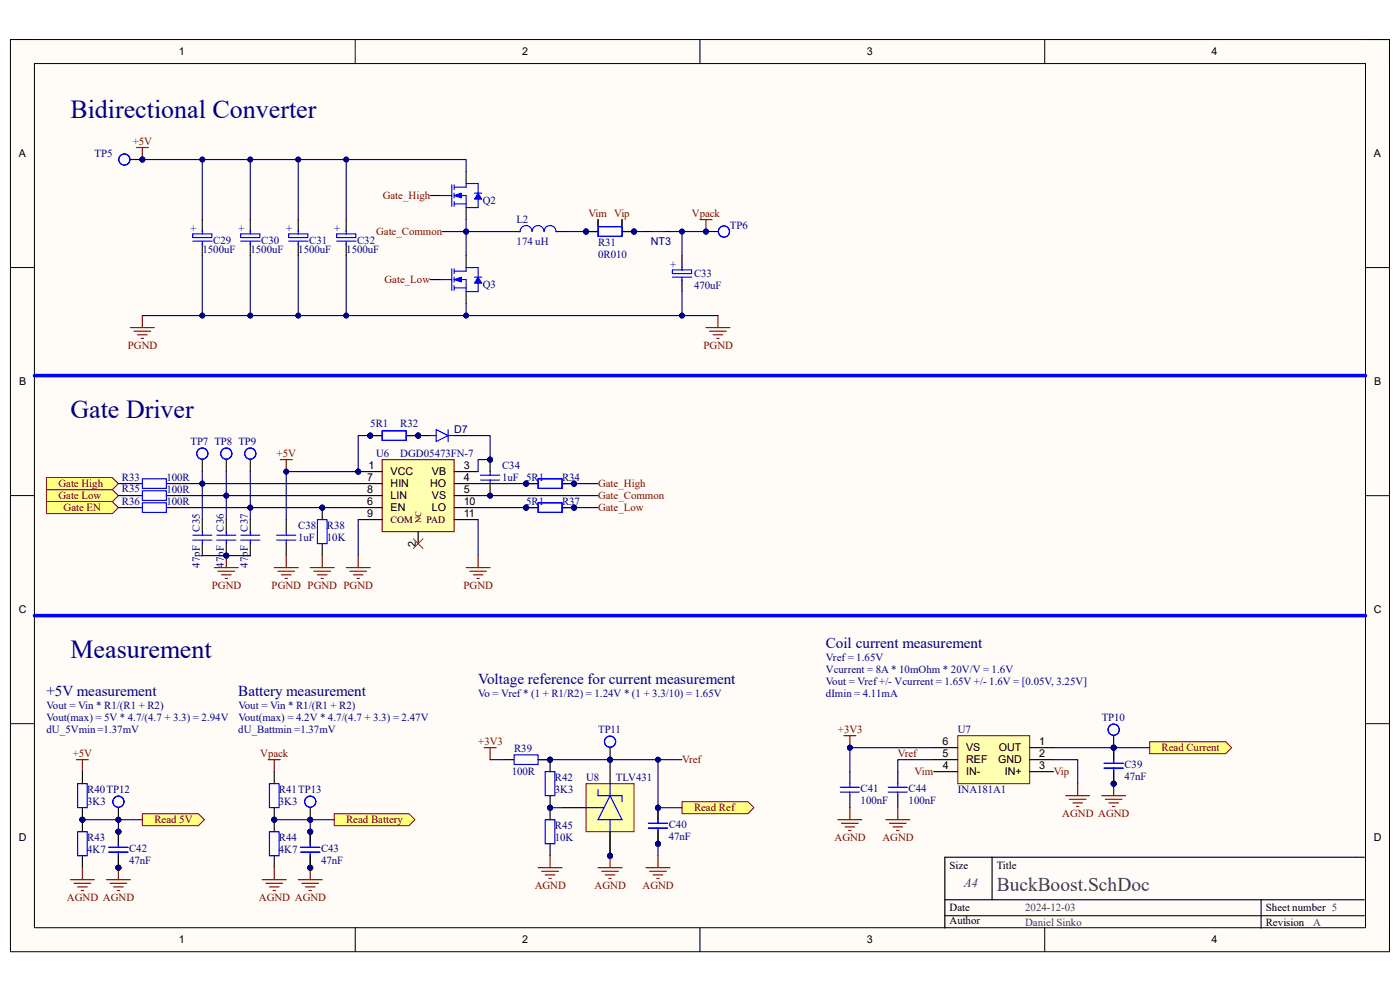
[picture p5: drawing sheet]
<svg xmlns="http://www.w3.org/2000/svg" width="420mm" height="297mm" viewBox="0 0 420 297" stroke-linecap="round" stroke-linejoin="round" font-family="sans-serif">
<defs><g id="words">
<g font-size="7.8" fill="#000080">
<text x="21.1" y="35.3">Bidirectional Converter</text>
<text x="21.1" y="125.3">Gate Driver</text>
<text x="21.1" y="197.2">Measurement</text>
</g>
<text font-size="5.8" fill="#434343" x="299" y="267">BuckBoost.SchDoc</text>
<g font-size="4.5" fill="#000080">
<text x="247.7" y="194.3">Coil current measurement</text>
<text x="13.9" y="208.7">+5V measurement</text>
<text x="71.5" y="208.7">Battery measurement</text>
<text x="143.4" y="205.1">Voltage reference for current measurement</text>
</g>
<text font-size="3.9" fill="#434343" x="289.1" y="266">A4</text>
<g font-size="3.3" fill="#000080">
<text x="28.3" y="47.1">TP5</text>
<text x="144.9" y="61.1">Q2</text>
<text x="57.1" y="69.4">+</text>
<text x="71.5" y="69.4">+</text>
<text x="85.9" y="69.4">+</text>
<text x="100.2" y="69.4">+</text>
<text x="154.9" y="66.9">L2</text>
<text x="219" y="68.7">TP6</text>
<text x="60.7" y="75.9">1500uF</text>
<text x="64" y="73">C29</text>
<text x="75.1" y="75.9">1500uF</text>
<text x="78.4" y="73">C30</text>
<text x="89.5" y="75.9">1500uF</text>
<text x="92.8" y="73">C31</text>
<text x="103.8" y="75.9">1500uF</text>
<text x="107.1" y="73">C32</text>
<text x="154.9" y="73.4">174 uH</text>
<text x="179.4" y="77.3">0R010</text>
<text x="179.4" y="73.7">R31</text>
<text x="201" y="80.2">+</text>
<text x="208.2" y="83.1">C33</text>
<text x="144.9" y="86.3">Q3</text>
<text x="208.2" y="86.7">470uF</text>
<text x="111" y="128.1">5R1</text>
<text x="120.1" y="128.1">R32</text>
<text x="57.1" y="133.4">TP7 TP8 TP9</text>
<text x="112.9" y="137">U6</text>
<text x="120.1" y="137">DGD05473FN-7</text>
<text x="150.6" y="140.6">C34</text>
<text x="36.6" y="144.2">R33</text>
<text x="36.6" y="147.4">R35</text>
<text x="49.9" y="144.2">100R</text>
<text x="49.9" y="147.8">100R</text>
<text x="150.6" y="144.2">1uF 5R1</text>
<text x="168.6" y="144.2">R34</text>
<text x="36.6" y="151.4">R36</text>
<text x="49.9" y="151.4">100R</text>
<text x="157.8" y="151.4">5R1</text>
<text x="168.6" y="151.4">R37</text>
<text x="60" y="159.3" transform="rotate(-90 60 159.3)">C35</text>
<text x="67.2" y="159.3" transform="rotate(-90 67.2 159.3)">C36</text>
<text x="74.4" y="159.3" transform="rotate(-90 74.4 159.3)">C37</text>
<text x="89.5" y="158.6">C38</text>
<text x="98.1" y="158.6">R38</text>
<text x="89.5" y="162.2">1uF</text>
<text x="98.1" y="162.2">10K</text>
<text x="60" y="170.1" transform="rotate(-90 60 170.1)">47pF</text>
<text x="67.2" y="170.1" transform="rotate(-90 67.2 170.1)">47pF</text>
<text x="74.4" y="170.1" transform="rotate(-90 74.4 170.1)">47pF</text>
<text x="247.7" y="198.2">Vref = 1.65V</text>
<text x="247.7" y="201.8">Vcurrent = 8A * 10mOhm * 20V/V = 1.6V</text>
<text x="143.4" y="209">Vo = Vref * (1 + R1/R2) = 1.24V * (1 + 3.3/10) = 1.65V</text>
<text x="247.7" y="205.4">Vout = Vref +/- Vcurrent = 1.65V +/- 1.6V = [0.05V, 3.25V]</text>
<text x="247.7" y="209">dImin = 4.11mA</text>
<text x="13.9" y="212.6">Vout = Vin * R1/(R1 + R2)</text>
<text x="71.5" y="212.6">Vout = Vin * R1/(R1 + R2)</text>
<text x="13.9" y="216.2">Vout(max) = 5V * 4.7/(4.7 + 3.3) = 2.94V</text>
<text x="13.9" y="219.8">dU_5Vmin =1.37mV</text>
<text x="71.5" y="219.8">dU_Battmin =1.37mV</text>
<text x="71.5" y="216.2">Vout(max) = 4.2V * 4.7/(4.7 + 3.3) = 2.47V</text>
<text x="179.4" y="219.8">TP11</text>
<text x="287.3" y="219.8">U7</text>
<text x="330.5" y="216.2">TP10</text>
<text x="154.2" y="225.5">R39</text>
<text x="153.5" y="232.4">100R</text>
<text x="337.3" y="233.8">47nF</text>
<text x="337.3" y="230.2">C39</text>
<text x="26.2" y="237.7">R40TP12</text>
<text x="83.7" y="237.7">R41TP13</text>
<text x="166.5" y="237.7">3K3</text>
<text x="166.5" y="234.1">R42</text>
<text x="175.8" y="234.1">U8</text>
<text x="184.8" y="234.1">TLV431</text>
<text x="258.2" y="237.4">C41</text>
<text x="272.6" y="237.4">C44</text>
<text x="287.3" y="237.7">INA181A1</text>
<text x="26.2" y="241.3">3K3</text>
<text x="83.7" y="241.3">3K3</text>
<text x="258.2" y="241">100nF</text>
<text x="272.6" y="241">100nF</text>
<text x="166.5" y="248.5">R45</text>
<text x="200.6" y="251.8">47nF</text>
<text x="200.6" y="248.2">C40</text>
<text x="26.2" y="255.7">4K7</text>
<text x="26.2" y="252.1">R43</text>
<text x="38.7" y="255.4">C42</text>
<text x="83.7" y="255.7">4K7</text>
<text x="83.7" y="252.1">R44</text>
<text x="96.3" y="255.4">C43</text>
<text x="166.5" y="252.1">10K</text>
<text x="38.7" y="259">47nF</text>
<text x="96.3" y="259">47nF</text>
</g>
<g font-size="3.3" fill="#800000">
<text x="39.8" y="43.5">+5V</text>
<text x="114.8" y="59.7">Gate_High</text>
<text x="176.5" y="65.1">Vim Vip</text>
<text x="207.5" y="65.1">Vpack</text>
<text x="112.8" y="70.5">Gate_Common</text>
<text x="115.4" y="84.9">Gate_Low</text>
<text x="38.4" y="104.6">PGND</text>
<text x="211" y="104.6">PGND</text>
<text x="83" y="137">+5V</text>
<text x="17.5" y="149.6">Gate Low</text>
<text x="17.5" y="146">Gate High</text>
<text x="179.4" y="149.6">Gate_Common</text>
<text x="179.4" y="146">Gate_High</text>
<text x="19.1" y="153.2">Gate EN</text>
<text x="179.4" y="153.2">Gate_Low</text>
<text x="63.5" y="176.6">PGND</text>
<text x="81.5" y="176.6">PGND PGND PGND</text>
<text x="139.1" y="176.6">PGND</text>
<text x="251.4" y="219.8">+3V3</text>
<text x="21.8" y="226.9">+5V</text>
<text x="78" y="226.9">Vpack</text>
<text x="143.5" y="223.4">+3V3</text>
<text x="269.3" y="226.9">Vref</text>
<text x="348.5" y="225.2">Read Current</text>
<text x="204.6" y="228.8">Vref</text>
<text x="274.4" y="232.4">Vim</text>
<text x="316.1" y="232.4">Vip</text>
<text x="208.2" y="243.2">Read Ref</text>
<text x="318.7" y="244.9">AGND AGND</text>
<text x="46.3" y="246.8">Read 5V</text>
<text x="103.8" y="246.8">Read Battery</text>
<text x="250.3" y="252.1">AGND</text>
<text x="264.7" y="252.1">AGND</text>
<text x="160.4" y="266.5">AGND</text>
<text x="178.4" y="266.5">AGND</text>
<text x="192.7" y="266.5">AGND</text>
<text x="20.1" y="270.1">AGND AGND</text>
<text x="77.6" y="270.1">AGND AGND</text>
</g>
<g font-size="3.3">
<text x="284.9" y="260.4">Size</text>
<text x="299" y="260.4">Title</text>
<text x="284.9" y="273.2">Date</text>
<text x="379.7" y="273.2">Sheet number 5</text>
<text x="284.8" y="277">Author</text>
<text x="379.7" y="277.5">Revision</text>
</g>
<g font-size="3.3" fill="#434343">
<text x="307.5" y="273.2">2024-12-03</text>
<text x="307.5" y="277.5">Daniel Sinko</text>
<text x="393.9" y="277.5">A</text>
</g>
<g font-size="3.2">
<text x="53.6" y="16.6">1</text>
<text x="156.6" y="16.6">2</text>
<text x="260.1" y="16.6">3</text>
<text x="363.5" y="16.6">4</text>
<text x="5.7" y="47.1">A</text>
<text x="412.2" y="47.1">A</text>
<text x="5.8" y="115.5">B</text>
<text x="412.2" y="115.5">B</text>
<text x="110.6" y="140.6">1</text>
<text x="117.2" y="142.5">VCC</text>
<text x="129.6" y="142.5">VB</text>
<text x="139.1" y="140.6">3</text>
<text x="110.1" y="147.8">8</text>
<text x="110.1" y="144.2">7</text>
<text x="117.2" y="149.6">LIN</text>
<text x="117.2" y="146.1">HIN</text>
<text x="129" y="146.1">HO</text>
<text x="129.6" y="149.6">VS</text>
<text x="139.1" y="144.2">4</text>
<text x="139.1" y="147.8">5</text>
<text x="110.1" y="155">9</text>
<text x="110.1" y="151.4">6</text>
<text x="117.2" y="153.2">EN</text>
<text x="129.6" y="153.2">LO</text>
<text x="139.1" y="155">11</text>
<text x="139.1" y="151.4">10</text>
<text x="124.8" y="163.8" transform="rotate(-90 124.8 163.8)">2</text>
<text x="5.6" y="183.8">C</text>
<text x="412.1" y="183.8">C</text>
<text x="282.8" y="227">5</text>
<text x="282.8" y="223.4">6</text>
<text x="289.9" y="225.2">VS</text>
<text x="299.6" y="225.2">OUT</text>
<text x="311.8" y="223.4">1</text>
<text x="311.8" y="227">2</text>
<text x="282.8" y="230.6">4</text>
<text x="289.9" y="232.4">IN-</text>
<text x="289.9" y="228.8">REF</text>
<text x="299.4" y="228.8">GND</text>
<text x="301.5" y="232.4">IN+</text>
<text x="311.8" y="230.6">3</text>
<text x="5.7" y="252.2">D</text>
<text x="412.2" y="252.2">D</text>
<text x="53.6" y="282.7">1</text>
<text x="156.6" y="282.7">2</text>
<text x="260.1" y="282.7">3</text>
<text x="363.5" y="282.7">4</text>
</g>
<g font-size="3.2" fill="#000080">
<text x="195.2" y="73.4">NT3</text>
<text x="136.2" y="129.9">D7</text>
</g>
<g font-size="2.9">
<text x="117.2" y="156.7">COM</text>
<text x="128" y="156.7">PAD</text>
</g>
<text font-size="2.6" x="126.3" y="156.8" transform="rotate(-90 126.3 156.8)">NC</text>
</g></defs>
<path d="M3.1 11.9h413.7v273.3h-413.7z" fill-rule="evenodd" fill="#fffcf8"/>
<path d="M3.1 11.9h413.7v273.3h-413.7z" fill="none" stroke="#000" stroke-width=".3"/>
<path d="M10.3 19h399.3v259h-399.3z" fill-rule="evenodd" fill="#fffcf8"/>
<g fill="none" stroke="#000" stroke-width=".3">
<path d="M3.1 11.8h7.2M10.3 19h399.3v259h-399.3zM106.6 11.8v7.2M210 11.8v7.2M313.4 11.8v7.2M409.6 11.9h7.2v7.1M3.1 80.2h7.2M409.6 80.2h7.2M3.1 148.5h7.2M409.6 148.5h7.2M3.1 216.9h7.2M409.6 216.9h7.2"/>
<path d="M106.6 278v7.2M210 278v7.2M313.4 278v7.2M416.8 278v7.2"/>
</g>
<path d="M154.2 69.4h1.8M166.8 69.4h1.8M297.6 256.9v12.8M409.3 256.9h-125.9v21.3M283.4 274.4h125.9M283.4 269.7h125.9M378.3 269.7v8.5" fill="none" stroke="#000" stroke-width=".34"/>
<path d="M155.3 69.4h.7a1.8 1.8 0 0 1 1.8-1.8 1.8 1.8 0 0 1 1.8 1.8 1.8 1.8 0 0 1 1.8-1.8 1.8 1.8 0 0 1 1.8 1.8 1.8 1.8 0 0 1 1.8-1.8 1.8 1.8 0 0 1 1.8 1.8h.4" fill="none" stroke="#00f" stroke-width=".34"/>
<path d="M40.9 44.2h3.6M42.7 44.2v3.6" fill="none" stroke="#800000" stroke-width=".34"/>
<circle cx="42.7" cy="47.8" r=".72" fill="#000080"/>
<circle cx="42.7" cy="47.8" r=".72" fill="none" stroke="#000080" stroke-width=".3"/>
<path d="M210 65.8h3.6M211.8 65.8v3.6" fill="none" stroke="#800000" stroke-width=".34"/>
<circle cx="211.8" cy="69.4" r=".72" fill="#000080"/>
<circle cx="211.8" cy="69.4" r=".72" fill="none" stroke="#000080" stroke-width=".3"/>
<path d="M10.3 112.6h399.3M10.3 184.5h399.3" fill="none" stroke="#00f" stroke-width="1.1"/>
<circle cx="24.7" cy="245.7" r=".72" fill="#000080"/>
<circle cx="24.7" cy="245.7" r=".72" fill="none" stroke="#000080" stroke-width=".3"/>
<path d="M24.7 245.7v3.6" fill="none" stroke="#000" stroke-width=".34"/>
<circle cx="24.7" cy="245.7" r=".72" fill="#000080"/>
<circle cx="24.7" cy="245.7" r=".72" fill="none" stroke="#000080" stroke-width=".3"/>
<path d="M24.7 256.5v3.6" fill="none" stroke="#000" stroke-width=".34"/>
<path d="M23.3 249.3h2.9v7.2h-2.9z" fill="none" stroke="#00f" stroke-width=".34"/>
<path d="M22.9 227.7h3.6M24.7 227.7v3.6" fill="none" stroke="#800000" stroke-width=".34"/>
<circle cx="35.5" cy="260.1" r=".72" fill="#000080"/>
<circle cx="35.5" cy="260.1" r=".72" fill="none" stroke="#000080" stroke-width=".3"/>
<circle cx="35.5" cy="249.3" r=".72" fill="#000080"/>
<circle cx="35.5" cy="249.3" r=".72" fill="none" stroke="#000080" stroke-width=".3"/>
<circle cx="35.5" cy="260.1" r=".72" fill="#000080"/>
<circle cx="35.5" cy="260.1" r=".72" fill="none" stroke="#000080" stroke-width=".3"/>
<circle cx="35.5" cy="249.3" r=".72" fill="#000080"/>
<circle cx="35.5" cy="249.3" r=".72" fill="none" stroke="#000080" stroke-width=".3"/>
<path d="M35.5 256.5v3.6" fill="none" stroke="#000" stroke-width=".34"/>
<circle cx="35.5" cy="260.1" r=".72" fill="#000080"/>
<circle cx="35.5" cy="260.1" r=".72" fill="none" stroke="#000080" stroke-width=".3"/>
<path d="M35.5 249.3v3.6" fill="none" stroke="#000" stroke-width=".34"/>
<circle cx="35.5" cy="249.3" r=".72" fill="#000080"/>
<circle cx="35.5" cy="249.3" r=".72" fill="none" stroke="#000080" stroke-width=".3"/>
<path d="M32.6 253.9h5.8M32.6 255.4h5.8M35.5 252.9v1M35.5 255.4v1.1" fill="none" stroke="#00f" stroke-width=".34"/>
<path d="M35.5 256.5v3.6" fill="none" stroke="#000" stroke-width=".34"/>
<circle cx="35.5" cy="260.1" r=".72" fill="#000080"/>
<circle cx="35.5" cy="260.1" r=".72" fill="none" stroke="#000080" stroke-width=".3"/>
<path d="M35.5 249.3v3.6" fill="none" stroke="#000" stroke-width=".34"/>
<circle cx="35.5" cy="249.3" r=".72" fill="#000080"/>
<circle cx="35.5" cy="249.3" r=".72" fill="none" stroke="#000080" stroke-width=".3"/>
<path d="M32.6 253.9h5.8M32.6 255.4h5.8M35.5 252.9v1M35.5 255.4v1.1" fill="none" stroke="#00f" stroke-width=".34"/>
<circle cx="82.3" cy="245.7" r=".72" fill="#000080"/>
<circle cx="82.3" cy="245.7" r=".72" fill="none" stroke="#000080" stroke-width=".3"/>
<path d="M82.3 245.7v3.6" fill="none" stroke="#000" stroke-width=".34"/>
<circle cx="82.3" cy="245.7" r=".72" fill="#000080"/>
<circle cx="82.3" cy="245.7" r=".72" fill="none" stroke="#000080" stroke-width=".3"/>
<path d="M82.3 256.5v3.6" fill="none" stroke="#000" stroke-width=".34"/>
<path d="M80.8 249.3h2.9v7.2h-2.9z" fill="none" stroke="#00f" stroke-width=".34"/>
<circle cx="93.1" cy="260.1" r=".72" fill="#000080"/>
<circle cx="93.1" cy="260.1" r=".72" fill="none" stroke="#000080" stroke-width=".3"/>
<circle cx="93.1" cy="249.3" r=".72" fill="#000080"/>
<circle cx="93.1" cy="249.3" r=".72" fill="none" stroke="#000080" stroke-width=".3"/>
<circle cx="93.1" cy="260.1" r=".72" fill="#000080"/>
<circle cx="93.1" cy="260.1" r=".72" fill="none" stroke="#000080" stroke-width=".3"/>
<circle cx="93.1" cy="249.3" r=".72" fill="#000080"/>
<circle cx="93.1" cy="249.3" r=".72" fill="none" stroke="#000080" stroke-width=".3"/>
<path d="M93.1 256.5v3.6" fill="none" stroke="#000" stroke-width=".34"/>
<circle cx="93.1" cy="260.1" r=".72" fill="#000080"/>
<circle cx="93.1" cy="260.1" r=".72" fill="none" stroke="#000080" stroke-width=".3"/>
<path d="M93.1 249.3v3.6" fill="none" stroke="#000" stroke-width=".34"/>
<circle cx="93.1" cy="249.3" r=".72" fill="#000080"/>
<circle cx="93.1" cy="249.3" r=".72" fill="none" stroke="#000080" stroke-width=".3"/>
<path d="M90.2 253.9h5.7M90.2 255.4h5.7M93.1 252.9v1M93.1 255.4v1.1" fill="none" stroke="#00f" stroke-width=".34"/>
<path d="M93.1 256.5v3.6" fill="none" stroke="#000" stroke-width=".34"/>
<circle cx="93.1" cy="260.1" r=".72" fill="#000080"/>
<circle cx="93.1" cy="260.1" r=".72" fill="none" stroke="#000080" stroke-width=".3"/>
<path d="M93.1 249.3v3.6" fill="none" stroke="#000" stroke-width=".34"/>
<circle cx="93.1" cy="249.3" r=".72" fill="#000080"/>
<circle cx="93.1" cy="249.3" r=".72" fill="none" stroke="#000080" stroke-width=".3"/>
<path d="M90.2 253.9h5.7M90.2 255.4h5.7M93.1 252.9v1M93.1 255.4v1.1" fill="none" stroke="#00f" stroke-width=".34"/>
<path d="M80.5 227.7h3.6M82.3 227.7v3.6" fill="none" stroke="#800000" stroke-width=".34"/>
<path d="M42.7 243.9h16.8l1.8 1.8-1.8 1.8h-16.8z" fill-rule="evenodd" fill="#ffff80"/>
<path d="M42.7 243.9h16.8l1.8 1.8-1.8 1.8h-16.8z" fill="none" stroke="#800000" stroke-width=".3"/>
<path d="M100.3 243.9h22.4l1.8 1.8-1.8 1.8h-22.4z" fill-rule="evenodd" fill="#ffff80"/>
<path d="M100.3 243.9h22.4l1.8 1.8-1.8 1.8h-22.4z" fill="none" stroke="#800000" stroke-width=".3"/>
<path d="M139.8 76.6v3.6M129 83.8h3.6M139.8 87.4v3.6" fill="none" stroke="#000" stroke-width=".34"/>
<path d="M132.6 83.8h2.9M135.5 80.5v6.5M136.2 81.3h3.6M136.2 83.8h3.6v3.6M136.2 86.3h3.6M136.2 80.5v1.5M136.2 83.1v1.4M136.2 85.6v1.4" fill="none" stroke="#00f" stroke-width=".34"/>
<path d="M136.2 83.8l2.2-.7v1.4z" fill="#00f"/>
<path d="M136.2 83.8l2.2-.7v1.4z" fill="none" stroke="#00f" stroke-width=".3"/>
<path d="M139.8 81.3v-1.1h3.6v2.9M143.4 84.9v2.5h-3.6" fill="none" stroke="#00f" stroke-width=".34"/>
<path d="M143.4 83.1l1.1 1.8h-2.1z" fill="#00f"/>
<path d="M143.4 83.1l1.1 1.8h-2.1z" fill="none" stroke="#00f" stroke-width=".3"/>
<path d="M132.6 58.6h2.9M135.5 55.4v6.4M136.2 56.1h3.6M136.2 58.6h3.6v3.6M136.2 55.4v1.4M136.2 57.9v1.4M136.2 61.1h3.6M136.2 60.4v1.4M142.4 83.1h2.1" fill="none" stroke="#00f" stroke-width=".34"/>
<path d="M129 58.6h3.6M139.8 51.4v3.6M139.8 62.2v3.6" fill="none" stroke="#000" stroke-width=".34"/>
<path d="M136.2 58.6l2.2-.7v1.4z" fill="#00f"/>
<path d="M136.2 58.6l2.2-.7v1.4z" fill="none" stroke="#00f" stroke-width=".3"/>
<path d="M139.8 56.1v-1.1h3.6v2.9M143.4 59.7v2.5h-3.6" fill="none" stroke="#00f" stroke-width=".34"/>
<path d="M143.4 57.9l1.1 1.8h-2.1z" fill="#00f"/>
<path d="M143.4 57.9l1.1 1.8h-2.1z" fill="none" stroke="#00f" stroke-width=".3"/>
<path d="M142.4 57.9h2.1M204.6 79.8v1.1M201.7 83.1h5.8M201.7 80.9h5.8v1.1h-5.8zM204.6 83.1v1" fill="none" stroke="#00f" stroke-width=".34"/>
<path d="M204.6 76.6v3.6M204.6 83.8v3.6" fill="none" stroke="#000" stroke-width=".34"/>
<path d="M253.2 220.5h3.6M255 220.5v3.6" fill="none" stroke="#800000" stroke-width=".34"/>
<circle cx="255" cy="224.1" r=".72" fill="#000080"/>
<circle cx="255" cy="224.1" r=".72" fill="none" stroke="#000080" stroke-width=".3"/>
<path d="M344.9 222.3h22.8l1.8 1.8-1.8 1.8h-22.8z" fill-rule="evenodd" fill="#ffff80"/>
<path d="M344.9 222.3h22.8l1.8 1.8-1.8 1.8h-22.8z" fill="none" stroke="#800000" stroke-width=".3"/>
<circle cx="125.4" cy="130.6" r=".72" fill="#000080"/>
<circle cx="125.4" cy="130.6" r=".72" fill="none" stroke="#000080" stroke-width=".3"/>
<circle cx="111.1" cy="130.6" r=".72" fill="#000080"/>
<circle cx="111.1" cy="130.6" r=".72" fill="none" stroke="#000080" stroke-width=".3"/>
<circle cx="125.4" cy="130.6" r=".72" fill="#000080"/>
<circle cx="125.4" cy="130.6" r=".72" fill="none" stroke="#000080" stroke-width=".3"/>
<circle cx="111.1" cy="130.6" r=".72" fill="#000080"/>
<circle cx="111.1" cy="130.6" r=".72" fill="none" stroke="#000080" stroke-width=".3"/>
<path d="M121.8 130.6h3.6" fill="none" stroke="#000" stroke-width=".34"/>
<circle cx="125.4" cy="130.6" r=".72" fill="#000080"/>
<circle cx="125.4" cy="130.6" r=".72" fill="none" stroke="#000080" stroke-width=".3"/>
<path d="M111.1 130.6h3.6" fill="none" stroke="#000" stroke-width=".34"/>
<circle cx="111.1" cy="130.6" r=".72" fill="#000080"/>
<circle cx="111.1" cy="130.6" r=".72" fill="none" stroke="#000080" stroke-width=".3"/>
<path d="M114.7 129.1h7.1v2.9h-7.1z" fill="none" stroke="#00f" stroke-width=".34"/>
<path d="M121.8 130.6h3.6" fill="none" stroke="#000" stroke-width=".34"/>
<circle cx="125.4" cy="130.6" r=".72" fill="#000080"/>
<circle cx="125.4" cy="130.6" r=".72" fill="none" stroke="#000080" stroke-width=".3"/>
<path d="M111.1 130.6h3.6" fill="none" stroke="#000" stroke-width=".34"/>
<circle cx="111.1" cy="130.6" r=".72" fill="#000080"/>
<circle cx="111.1" cy="130.6" r=".72" fill="none" stroke="#000080" stroke-width=".3"/>
<path d="M114.7 129.1h7.1v2.9h-7.1z" fill="none" stroke="#00f" stroke-width=".34"/>
<circle cx="172.2" cy="144.9" r=".72" fill="#000080"/>
<circle cx="172.2" cy="144.9" r=".72" fill="none" stroke="#000080" stroke-width=".3"/>
<circle cx="157.8" cy="144.9" r=".72" fill="#000080"/>
<circle cx="157.8" cy="144.9" r=".72" fill="none" stroke="#000080" stroke-width=".3"/>
<circle cx="172.2" cy="144.9" r=".72" fill="#000080"/>
<circle cx="172.2" cy="144.9" r=".72" fill="none" stroke="#000080" stroke-width=".3"/>
<circle cx="157.8" cy="144.9" r=".72" fill="#000080"/>
<circle cx="157.8" cy="144.9" r=".72" fill="none" stroke="#000080" stroke-width=".3"/>
<path d="M168.6 144.9h3.6" fill="none" stroke="#000" stroke-width=".34"/>
<circle cx="172.2" cy="144.9" r=".72" fill="#000080"/>
<circle cx="172.2" cy="144.9" r=".72" fill="none" stroke="#000080" stroke-width=".3"/>
<path d="M157.8 144.9h3.6" fill="none" stroke="#000" stroke-width=".34"/>
<circle cx="157.8" cy="144.9" r=".72" fill="#000080"/>
<circle cx="157.8" cy="144.9" r=".72" fill="none" stroke="#000080" stroke-width=".3"/>
<path d="M161.4 143.5h7.2v2.9h-7.2z" fill="none" stroke="#00f" stroke-width=".34"/>
<path d="M168.6 144.9h3.6" fill="none" stroke="#000" stroke-width=".34"/>
<circle cx="172.2" cy="144.9" r=".72" fill="#000080"/>
<circle cx="172.2" cy="144.9" r=".72" fill="none" stroke="#000080" stroke-width=".3"/>
<path d="M157.8 144.9h3.6" fill="none" stroke="#000" stroke-width=".34"/>
<circle cx="157.8" cy="144.9" r=".72" fill="#000080"/>
<circle cx="157.8" cy="144.9" r=".72" fill="none" stroke="#000080" stroke-width=".3"/>
<path d="M161.4 143.5h7.2v2.9h-7.2z" fill="none" stroke="#00f" stroke-width=".34"/>
<circle cx="172.2" cy="152.1" r=".72" fill="#000080"/>
<circle cx="172.2" cy="152.1" r=".72" fill="none" stroke="#000080" stroke-width=".3"/>
<circle cx="157.8" cy="152.1" r=".72" fill="#000080"/>
<circle cx="157.8" cy="152.1" r=".72" fill="none" stroke="#000080" stroke-width=".3"/>
<circle cx="172.2" cy="152.1" r=".72" fill="#000080"/>
<circle cx="172.2" cy="152.1" r=".72" fill="none" stroke="#000080" stroke-width=".3"/>
<circle cx="157.8" cy="152.1" r=".72" fill="#000080"/>
<circle cx="157.8" cy="152.1" r=".72" fill="none" stroke="#000080" stroke-width=".3"/>
<path d="M168.6 152.1h3.6" fill="none" stroke="#000" stroke-width=".34"/>
<circle cx="172.2" cy="152.1" r=".72" fill="#000080"/>
<circle cx="172.2" cy="152.1" r=".72" fill="none" stroke="#000080" stroke-width=".3"/>
<path d="M157.8 152.1h3.6" fill="none" stroke="#000" stroke-width=".34"/>
<circle cx="157.8" cy="152.1" r=".72" fill="#000080"/>
<circle cx="157.8" cy="152.1" r=".72" fill="none" stroke="#000080" stroke-width=".3"/>
<path d="M161.4 150.7h7.2v2.9h-7.2z" fill="none" stroke="#00f" stroke-width=".34"/>
<path d="M168.6 152.1h3.6" fill="none" stroke="#000" stroke-width=".34"/>
<circle cx="172.2" cy="152.1" r=".72" fill="#000080"/>
<circle cx="172.2" cy="152.1" r=".72" fill="none" stroke="#000080" stroke-width=".3"/>
<path d="M157.8 152.1h3.6" fill="none" stroke="#000" stroke-width=".34"/>
<circle cx="157.8" cy="152.1" r=".72" fill="#000080"/>
<circle cx="157.8" cy="152.1" r=".72" fill="none" stroke="#000080" stroke-width=".3"/>
<path d="M161.4 150.7h7.2v2.9h-7.2z" fill="none" stroke="#00f" stroke-width=".34"/>
<circle cx="147" cy="148.5" r=".72" fill="#000080"/>
<circle cx="147" cy="148.5" r=".72" fill="none" stroke="#000080" stroke-width=".3"/>
<circle cx="147" cy="137.7" r=".72" fill="#000080"/>
<circle cx="147" cy="137.7" r=".72" fill="none" stroke="#000080" stroke-width=".3"/>
<path d="M147 144.9v3.6" fill="none" stroke="#000" stroke-width=".34"/>
<circle cx="147" cy="148.5" r=".72" fill="#000080"/>
<circle cx="147" cy="148.5" r=".72" fill="none" stroke="#000080" stroke-width=".3"/>
<path d="M147 137.7v3.6" fill="none" stroke="#000" stroke-width=".34"/>
<circle cx="147" cy="137.7" r=".72" fill="#000080"/>
<circle cx="147" cy="137.7" r=".72" fill="none" stroke="#000080" stroke-width=".3"/>
<path d="M144.2 142.4h5.7M144.2 143.9h5.7M147 141.3v1.1M147 143.9v1" fill="none" stroke="#00f" stroke-width=".34"/>
<circle cx="125.4" cy="130.6" r=".72" fill="#000080"/>
<circle cx="125.4" cy="130.6" r=".72" fill="none" stroke="#000080" stroke-width=".3"/>
<path d="M125.4 130.6h3.6M136.2 130.6h3.6" fill="none" stroke="#000" stroke-width=".34"/>
<circle cx="125.4" cy="130.6" r=".72" fill="#000080"/>
<circle cx="125.4" cy="130.6" r=".72" fill="none" stroke="#000080" stroke-width=".3"/>
<path d="M129 130.6h1.8M130.8 128.8l3.6 1.8-3.6 1.7zM134.4 128.8v3.5M134.4 130.6h1.8M85.9 159.3v1.1M83 160.4h5.8M83 161.9h5.8M85.9 161.9v1" fill="none" stroke="#00f" stroke-width=".34"/>
<path d="M85.9 155.7v3.6M85.9 162.9v3.6" fill="none" stroke="#000" stroke-width=".34"/>
<circle cx="96.7" cy="152.1" r=".72" fill="#000080"/>
<circle cx="96.7" cy="152.1" r=".72" fill="none" stroke="#000080" stroke-width=".3"/>
<path d="M96.7 152.1v3.6M96.7 162.9v3.6" fill="none" stroke="#000" stroke-width=".34"/>
<circle cx="96.7" cy="152.1" r=".72" fill="#000080"/>
<circle cx="96.7" cy="152.1" r=".72" fill="none" stroke="#000080" stroke-width=".3"/>
<path d="M95.2 155.7h2.9v7.2h-2.9z" fill="none" stroke="#00f" stroke-width=".34"/>
<path d="M13.9 146.7h19.8l1.8 1.8-1.8 1.8h-19.8z" fill-rule="evenodd" fill="#ffff80"/>
<path d="M13.9 146.7h19.8l1.8 1.8-1.8 1.8h-19.8z" fill="none" stroke="#800000" stroke-width=".3"/>
<path d="M13.9 143.1h19.8l1.8 1.8-1.8 1.8h-19.8z" fill-rule="evenodd" fill="#ffff80"/>
<path d="M13.9 143.1h19.8l1.8 1.8-1.8 1.8h-19.8z" fill="none" stroke="#800000" stroke-width=".3"/>
<circle cx="107.5" cy="141.3" r=".72" fill="#000080"/>
<circle cx="107.5" cy="141.3" r=".72" fill="none" stroke="#000080" stroke-width=".3"/>
<path d="M114.7 137.7h21.5v21.6h-21.5z" fill-rule="evenodd" fill="#ffffb0"/>
<path d="M114.7 137.7h21.5v21.6h-21.5z" fill="none" stroke="#800000" stroke-width=".34"/>
<path d="M107.5 141.3h7.2" fill="none" stroke="#000" stroke-width=".34"/>
<circle cx="107.5" cy="141.3" r=".72" fill="#000080"/>
<circle cx="107.5" cy="141.3" r=".72" fill="none" stroke="#000080" stroke-width=".3"/>
<path d="M107.5 144.9h7.2M107.5 148.5h7.2M107.5 155.7h7.2M107.5 152.1h7.2M125.4 159.3v3.6M136.2 141.3h7.2M136.2 144.9h7.2M136.2 148.5h7.2M136.2 155.7h7.2M136.2 152.1h7.2" fill="none" stroke="#000" stroke-width=".34"/>
<path d="M124 161.5l2.9 2.9M126.9 161.5l-2.9 2.9" fill="none" stroke="#f00" stroke-width=".3"/>
<path d="M13.9 150.3h19.8l1.8 1.8-1.8 1.8h-19.8z" fill-rule="evenodd" fill="#ffff80"/>
<path d="M13.9 150.3h19.8l1.8 1.8-1.8 1.8h-19.8z" fill="none" stroke="#800000" stroke-width=".3"/>
<path d="M287.3 220.5h21.6v14.4h-21.6z" fill-rule="evenodd" fill="#ffffb0"/>
<path d="M287.3 220.5h21.6v14.4h-21.6z" fill="none" stroke="#800000" stroke-width=".3"/>
<path d="M280.1 224.1h7.2M280.1 227.7h7.2M280.1 231.3h7.2M308.9 224.1h7.2M308.9 227.7h7.2M308.9 231.3h7.2" fill="none" stroke="#000" stroke-width=".34"/>
<path d="M21.1 263.7h7.2M22.2 264.7h5M23.3 265.8h2.9M24.4 266.9h.7M24.7 260.1v3.6M31.9 263.7h7.2M33 264.7h5M34.1 265.8h2.9M35.2 266.9h.7M35.5 260.1v3.6" fill="none" stroke="#800000" stroke-width=".34"/>
<circle cx="35.5" cy="260.1" r=".72" fill="#000080"/>
<circle cx="35.5" cy="260.1" r=".72" fill="none" stroke="#000080" stroke-width=".3"/>
<path d="M78.7 263.7h7.2M79.8 264.7h5M80.8 265.8h2.9M81.9 266.9h.7M82.3 260.1v3.6M89.5 263.7h7.2M90.6 264.7h5M91.6 265.8h2.9M92.7 266.9h.7M93.1 260.1v3.6" fill="none" stroke="#800000" stroke-width=".34"/>
<circle cx="93.1" cy="260.1" r=".72" fill="#000080"/>
<circle cx="93.1" cy="260.1" r=".72" fill="none" stroke="#000080" stroke-width=".3"/>
<path d="M165 256.5v3.6M183 256.5v3.6M161.4 260.1h7.2M162.5 261.1h5M163.6 262.2h2.9M164.7 263.3h.7M179.4 260.1h7.2M180.5 261.1h5M181.6 262.2h2.8M182.6 263.3h.8" fill="none" stroke="#800000" stroke-width=".34"/>
<circle cx="183" cy="256.5" r=".72" fill="#000080"/>
<circle cx="183" cy="256.5" r=".72" fill="none" stroke="#000080" stroke-width=".3"/>
<path d="M319.7 238.5h7.2M320.8 239.6h5M323.3 234.9v3.6M321.9 240.6h2.8M322.9 241.7h.8" fill="none" stroke="#800000" stroke-width=".34"/>
<circle cx="183" cy="256.5" r=".72" fill="#000080"/>
<circle cx="183" cy="256.5" r=".72" fill="none" stroke="#000080" stroke-width=".3"/>
<circle cx="183" cy="227.7" r=".72" fill="#000080"/>
<circle cx="183" cy="227.7" r=".72" fill="none" stroke="#000080" stroke-width=".3"/>
<circle cx="183" cy="256.5" r=".72" fill="#000080"/>
<circle cx="183" cy="256.5" r=".72" fill="none" stroke="#000080" stroke-width=".3"/>
<path d="M175.8 234.9h14.4v14.4h-14.4z" fill-rule="evenodd" fill="#ffffb0"/>
<path d="M175.8 234.9h14.4v14.4h-14.4z" fill="none" stroke="#800000" stroke-width=".3"/>
<path d="M183 249.3v7.2" fill="none" stroke="#000" stroke-width=".34"/>
<circle cx="183" cy="256.5" r=".72" fill="#000080"/>
<circle cx="183" cy="256.5" r=".72" fill="none" stroke="#000080" stroke-width=".3"/>
<path d="M183 227.7v7.2" fill="none" stroke="#000" stroke-width=".34"/>
<circle cx="183" cy="227.7" r=".72" fill="#000080"/>
<circle cx="183" cy="227.7" r=".72" fill="none" stroke="#000080" stroke-width=".3"/>
<path d="M168.6 242.1h7.2M183 249.3v7.2" fill="none" stroke="#000" stroke-width=".34"/>
<circle cx="183" cy="256.5" r=".72" fill="#000080"/>
<circle cx="183" cy="256.5" r=".72" fill="none" stroke="#000080" stroke-width=".3"/>
<path d="M179.4 236.7v1.8h7.2v1.8M183 238.5l3.6 7.2h-7.2zM183 234.9v3.6M175.8 242.1h5.4M183 245.7v3.6" fill="none" stroke="#00f" stroke-width=".34"/>
<circle cx="165" cy="227.7" r=".72" fill="#000080"/>
<circle cx="165" cy="227.7" r=".72" fill="none" stroke="#000080" stroke-width=".3"/>
<path d="M161.4 227.7h3.6" fill="none" stroke="#000" stroke-width=".34"/>
<circle cx="165" cy="227.7" r=".72" fill="#000080"/>
<circle cx="165" cy="227.7" r=".72" fill="none" stroke="#000080" stroke-width=".3"/>
<path d="M150.6 227.7h3.6" fill="none" stroke="#000" stroke-width=".34"/>
<path d="M154.2 226.2h7.2v2.9h-7.2z" fill="none" stroke="#00f" stroke-width=".34"/>
<path d="M145.2 224.1h3.6M147 224.1v3.6" fill="none" stroke="#800000" stroke-width=".34"/>
<path d="M204.6 240.3h19.8l1.8 1.8-1.8 1.8h-19.8z" fill-rule="evenodd" fill="#ffff80"/>
<path d="M204.6 240.3h19.8l1.8 1.8-1.8 1.8h-19.8z" fill="none" stroke="#800000" stroke-width=".3"/>
<circle cx="165" cy="227.7" r=".72" fill="#000080"/>
<circle cx="165" cy="227.7" r=".72" fill="none" stroke="#000080" stroke-width=".3"/>
<circle cx="165" cy="242.1" r=".72" fill="#000080"/>
<circle cx="165" cy="242.1" r=".72" fill="none" stroke="#000080" stroke-width=".3"/>
<path d="M165 227.7v3.6" fill="none" stroke="#000" stroke-width=".34"/>
<circle cx="165" cy="227.7" r=".72" fill="#000080"/>
<circle cx="165" cy="227.7" r=".72" fill="none" stroke="#000080" stroke-width=".3"/>
<path d="M165 238.5v3.6" fill="none" stroke="#000" stroke-width=".34"/>
<circle cx="165" cy="242.1" r=".72" fill="#000080"/>
<circle cx="165" cy="242.1" r=".72" fill="none" stroke="#000080" stroke-width=".3"/>
<path d="M163.6 231.3h2.9v7.2h-2.9z" fill="none" stroke="#00f" stroke-width=".34"/>
<circle cx="165" cy="242.1" r=".72" fill="#000080"/>
<circle cx="165" cy="242.1" r=".72" fill="none" stroke="#000080" stroke-width=".3"/>
<path d="M165 242.1v3.6" fill="none" stroke="#000" stroke-width=".34"/>
<circle cx="165" cy="242.1" r=".72" fill="#000080"/>
<circle cx="165" cy="242.1" r=".72" fill="none" stroke="#000080" stroke-width=".3"/>
<path d="M165 252.9v3.6" fill="none" stroke="#000" stroke-width=".34"/>
<path d="M163.6 245.7h2.9v7.2h-2.9z" fill="none" stroke="#00f" stroke-width=".34"/>
<circle cx="82.3" cy="245.7" r=".72" fill="#000080"/>
<circle cx="82.3" cy="245.7" r=".72" fill="none" stroke="#000080" stroke-width=".3"/>
<path d="M82.3 231.3v3.6M82.3 242.1v3.6" fill="none" stroke="#000" stroke-width=".34"/>
<circle cx="82.3" cy="245.7" r=".72" fill="#000080"/>
<circle cx="82.3" cy="245.7" r=".72" fill="none" stroke="#000080" stroke-width=".3"/>
<path d="M80.8 234.9h2.9v7.2h-2.9z" fill="none" stroke="#00f" stroke-width=".34"/>
<circle cx="24.7" cy="245.7" r=".72" fill="#000080"/>
<circle cx="24.7" cy="245.7" r=".72" fill="none" stroke="#000080" stroke-width=".3"/>
<path d="M24.7 231.3v3.6M24.7 242.1v3.6" fill="none" stroke="#000" stroke-width=".34"/>
<circle cx="24.7" cy="245.7" r=".72" fill="#000080"/>
<circle cx="24.7" cy="245.7" r=".72" fill="none" stroke="#000080" stroke-width=".3"/>
<path d="M23.3 234.9h2.9v7.2h-2.9z" fill="none" stroke="#00f" stroke-width=".34"/>
<path d="M330.5 238.5h7.2M331.6 239.6h5M334.1 234.9v3.6M332.7 240.6h2.8M333.7 241.7h.8" fill="none" stroke="#800000" stroke-width=".34"/>
<circle cx="334.1" cy="234.9" r=".72" fill="#000080"/>
<circle cx="334.1" cy="234.9" r=".72" fill="none" stroke="#000080" stroke-width=".3"/>
<path d="M251.4 245.7h7.2M252.4 246.8h5.1M253.5 247.8h2.9M254.6 248.9h.7M255 242.1v3.6" fill="none" stroke="#800000" stroke-width=".34"/>
<path d="M39.1 144.9h3.6M39.1 148.5h3.6M39.1 152.1h3.6M49.9 144.9h3.6M49.9 148.5h3.6M49.9 152.1h3.6M60.7 155.7v3.6M60.7 162.9v3.6" fill="none" stroke="#000" stroke-width=".34"/>
<path d="M42.7 143.5h7.2v2.9h-7.2zM42.7 147.1h7.2v2.9h-7.2zM42.7 150.7h7.2v2.9h-7.2zM60.7 159.3v1.1M57.8 160.4h5.8M57.8 161.9h5.8M60.7 161.9v1" fill="none" stroke="#00f" stroke-width=".34"/>
<circle cx="67.9" cy="166.5" r=".72" fill="#000080"/>
<circle cx="67.9" cy="166.5" r=".72" fill="none" stroke="#000080" stroke-width=".3"/>
<path d="M67.9 162.9v3.6" fill="none" stroke="#000" stroke-width=".34"/>
<circle cx="67.9" cy="166.5" r=".72" fill="#000080"/>
<circle cx="67.9" cy="166.5" r=".72" fill="none" stroke="#000080" stroke-width=".3"/>
<path d="M67.9 155.7v3.6M75.1 155.7v3.6M75.1 162.9v3.6" fill="none" stroke="#000" stroke-width=".34"/>
<path d="M67.9 159.3v1.1M75.1 159.3v1.1M65 160.4h5.8M65 161.9h5.8M67.9 161.9v1M72.2 160.4h5.8M72.2 161.9h5.8M75.1 161.9v1" fill="none" stroke="#00f" stroke-width=".34"/>
<g fill="none" stroke="#800000" stroke-width=".34">
<path d="M39.1 98.2h7.2M40.2 99.3h5M42.7 94.6v3.6M211.8 98.2h7.2M212.9 99.3h5M215.4 94.6v3.6M41.3 100.3h2.8M42.3 101.4h.8M213.9 100.3h2.9M215 101.4h.7M64.3 170.1h7.2M65.4 171.2h5"/>
<path d="M66.4 172.3h2.9M67.5 173.4h.8M67.9 166.5v3.6M82.3 170.1h7.2M83.4 171.2h5M84.4 172.3h2.9M85.5 173.4h.7M85.9 166.5v3.6M93.1 170.1h7.2M94.1 171.2h5.1M95.2 172.3h2.9M96.3 173.4h.7"/>
<path d="M96.7 166.5v3.6M103.9 170.1h7.2M104.9 171.2h5.1M106 172.3h2.9M107.1 173.4h.7M107.5 166.5v3.6M139.8 170.1h7.2M140.9 171.2h5M142 172.3h2.9M143.1 173.4h.7M143.4 166.5v3.6"/>
</g>
<circle cx="67.9" cy="166.5" r=".72" fill="#000080"/>
<circle cx="67.9" cy="166.5" r=".72" fill="none" stroke="#000080" stroke-width=".3"/>
<path d="M60.7 137.7v3.6M67.9 137.7v3.6M75.1 137.7v3.6" fill="none" stroke="#000" stroke-width=".34"/>
<g fill="none" stroke="#00f" stroke-width=".34">
<circle cx="60.7" cy="135.9" r="1.67"/>
<circle cx="67.9" cy="135.9" r="1.67"/>
<circle cx="75.1" cy="135.9" r="1.67"/>
</g>
<circle cx="35.5" cy="245.7" r=".72" fill="#000080"/>
<circle cx="35.5" cy="245.7" r=".72" fill="none" stroke="#000080" stroke-width=".3"/>
<path d="M35.5 242.1v3.6" fill="none" stroke="#000" stroke-width=".34"/>
<circle cx="35.5" cy="245.7" r=".72" fill="#000080"/>
<circle cx="35.5" cy="245.7" r=".72" fill="none" stroke="#000080" stroke-width=".3"/>
<circle cx="35.5" cy="240.3" r="1.67" fill="none" stroke="#00f" stroke-width=".34"/>
<circle cx="93.1" cy="245.7" r=".72" fill="#000080"/>
<circle cx="93.1" cy="245.7" r=".72" fill="none" stroke="#000080" stroke-width=".3"/>
<path d="M93.1 242.1v3.6" fill="none" stroke="#000" stroke-width=".34"/>
<circle cx="93.1" cy="245.7" r=".72" fill="#000080"/>
<circle cx="93.1" cy="245.7" r=".72" fill="none" stroke="#000080" stroke-width=".3"/>
<circle cx="93.1" cy="240.3" r="1.67" fill="none" stroke="#00f" stroke-width=".34"/>
<circle cx="183" cy="227.7" r=".72" fill="#000080"/>
<circle cx="183" cy="227.7" r=".72" fill="none" stroke="#000080" stroke-width=".3"/>
<path d="M183 224.1v3.6" fill="none" stroke="#000" stroke-width=".34"/>
<circle cx="183" cy="227.7" r=".72" fill="#000080"/>
<circle cx="183" cy="227.7" r=".72" fill="none" stroke="#000080" stroke-width=".3"/>
<circle cx="183" cy="222.3" r="1.67" fill="none" stroke="#00f" stroke-width=".34"/>
<circle cx="334.1" cy="224.1" r=".72" fill="#000080"/>
<circle cx="334.1" cy="224.1" r=".72" fill="none" stroke="#000080" stroke-width=".3"/>
<path d="M334.1 220.5v3.6" fill="none" stroke="#000" stroke-width=".34"/>
<circle cx="334.1" cy="224.1" r=".72" fill="#000080"/>
<circle cx="334.1" cy="224.1" r=".72" fill="none" stroke="#000080" stroke-width=".3"/>
<circle cx="334.1" cy="218.7" r="1.67" fill="none" stroke="#00f" stroke-width=".34"/>
<circle cx="42.7" cy="47.8" r=".72" fill="#000080"/>
<circle cx="42.7" cy="47.8" r=".72" fill="none" stroke="#000080" stroke-width=".3"/>
<path d="M39.1 47.8h3.6" fill="none" stroke="#000" stroke-width=".34"/>
<circle cx="42.7" cy="47.8" r=".72" fill="#000080"/>
<circle cx="42.7" cy="47.8" r=".72" fill="none" stroke="#000080" stroke-width=".3"/>
<circle cx="37.3" cy="47.8" r="1.67" fill="none" stroke="#00f" stroke-width=".34"/>
<circle cx="211.8" cy="69.4" r=".72" fill="#000080"/>
<circle cx="211.8" cy="69.4" r=".72" fill="none" stroke="#000080" stroke-width=".3"/>
<path d="M211.8 69.4h3.6" fill="none" stroke="#000" stroke-width=".34"/>
<circle cx="211.8" cy="69.4" r=".72" fill="#000080"/>
<circle cx="211.8" cy="69.4" r=".72" fill="none" stroke="#000080" stroke-width=".3"/>
<g fill="none" stroke="#00f" stroke-width=".34">
<path d="M195.6 69.4h3.6M252.1 237.4h5.7M252.1 236h5.7M255 234.9v1.1M255 237.4v1.1"/>
<circle cx="217.2" cy="69.4" r="1.67"/>
</g>
<path d="M193.8 69.4h1.8M199.2 69.4h1.8M255 231.3v3.6M255 238.5v3.6" fill="none" stroke="#000" stroke-width=".34"/>
<circle cx="197.4" cy="252.9" r=".72" fill="#000080"/>
<circle cx="197.4" cy="252.9" r=".72" fill="none" stroke="#000080" stroke-width=".3"/>
<circle cx="197.4" cy="242.1" r=".72" fill="#000080"/>
<circle cx="197.4" cy="242.1" r=".72" fill="none" stroke="#000080" stroke-width=".3"/>
<circle cx="197.4" cy="252.9" r=".72" fill="#000080"/>
<circle cx="197.4" cy="252.9" r=".72" fill="none" stroke="#000080" stroke-width=".3"/>
<circle cx="197.4" cy="242.1" r=".72" fill="#000080"/>
<circle cx="197.4" cy="242.1" r=".72" fill="none" stroke="#000080" stroke-width=".3"/>
<path d="M197.4 249.3v3.6" fill="none" stroke="#000" stroke-width=".34"/>
<circle cx="197.4" cy="252.9" r=".72" fill="#000080"/>
<circle cx="197.4" cy="252.9" r=".72" fill="none" stroke="#000080" stroke-width=".3"/>
<path d="M197.4 242.1v3.6" fill="none" stroke="#000" stroke-width=".34"/>
<circle cx="197.4" cy="242.1" r=".72" fill="#000080"/>
<circle cx="197.4" cy="242.1" r=".72" fill="none" stroke="#000080" stroke-width=".3"/>
<path d="M194.5 246.8h5.8M194.5 248.2h5.8M197.4 245.7v1.1M197.4 248.2v1.1" fill="none" stroke="#00f" stroke-width=".34"/>
<path d="M197.4 249.3v3.6" fill="none" stroke="#000" stroke-width=".34"/>
<circle cx="197.4" cy="252.9" r=".72" fill="#000080"/>
<circle cx="197.4" cy="252.9" r=".72" fill="none" stroke="#000080" stroke-width=".3"/>
<path d="M197.4 242.1v3.6" fill="none" stroke="#000" stroke-width=".34"/>
<circle cx="197.4" cy="242.1" r=".72" fill="#000080"/>
<circle cx="197.4" cy="242.1" r=".72" fill="none" stroke="#000080" stroke-width=".3"/>
<path d="M266.5 237.4h5.7M266.5 236h5.7M269.3 234.9v1.1M269.3 237.4v1.1M194.5 246.8h5.8M194.5 248.2h5.8M197.4 245.7v1.1M197.4 248.2v1.1" fill="none" stroke="#00f" stroke-width=".34"/>
<path d="M84.1 137.7h3.6M85.9 137.7v3.6M197.4 256.5v3.6M265.7 245.7h7.2M266.8 246.8h5.1M267.9 247.8h2.9M269 248.9h.7M269.3 242.1v3.6M193.8 260.1h7.2M194.9 261.1h5M196 262.2h2.8M197 263.3h.7" fill="none" stroke="#800000" stroke-width=".34"/>
<path d="M269.3 231.3v3.6M269.3 238.5v3.6" fill="none" stroke="#000" stroke-width=".34"/>
<circle cx="85.9" cy="141.3" r=".72" fill="#000080"/>
<circle cx="85.9" cy="141.3" r=".72" fill="none" stroke="#000080" stroke-width=".3"/>
<circle cx="190.2" cy="69.4" r=".72" fill="#000080"/>
<circle cx="190.2" cy="69.4" r=".72" fill="none" stroke="#000080" stroke-width=".3"/>
<circle cx="175.8" cy="69.4" r=".72" fill="#000080"/>
<circle cx="175.8" cy="69.4" r=".72" fill="none" stroke="#000080" stroke-width=".3"/>
<circle cx="190.2" cy="69.4" r=".72" fill="#000080"/>
<circle cx="190.2" cy="69.4" r=".72" fill="none" stroke="#000080" stroke-width=".3"/>
<circle cx="175.8" cy="69.4" r=".72" fill="#000080"/>
<circle cx="175.8" cy="69.4" r=".72" fill="none" stroke="#000080" stroke-width=".3"/>
<path d="M186.6 69.4h3.6" fill="none" stroke="#000" stroke-width=".34"/>
<circle cx="190.2" cy="69.4" r=".72" fill="#000080"/>
<circle cx="190.2" cy="69.4" r=".72" fill="none" stroke="#000080" stroke-width=".3"/>
<path d="M175.8 69.4h3.6" fill="none" stroke="#000" stroke-width=".34"/>
<circle cx="175.8" cy="69.4" r=".72" fill="#000080"/>
<circle cx="175.8" cy="69.4" r=".72" fill="none" stroke="#000080" stroke-width=".3"/>
<path d="M179.4 68h7.2v2.8h-7.2z" fill="none" stroke="#00f" stroke-width=".34"/>
<path d="M179.4 65.8v2M186.6 65.8v2M186.6 69.4h3.6" fill="none" stroke="#000" stroke-width=".34"/>
<circle cx="190.2" cy="69.4" r=".72" fill="#000080"/>
<circle cx="190.2" cy="69.4" r=".72" fill="none" stroke="#000080" stroke-width=".3"/>
<path d="M175.8 69.4h3.6" fill="none" stroke="#000" stroke-width=".34"/>
<circle cx="175.8" cy="69.4" r=".72" fill="#000080"/>
<circle cx="175.8" cy="69.4" r=".72" fill="none" stroke="#000080" stroke-width=".3"/>
<g fill="none" stroke="#00f" stroke-width=".34">
<path d="M57.8 72.3h5.8M57.8 70.1h5.8v1.1h-5.8zM60.7 69v1.1M60.7 72.3v1.1M72.2 72.3h5.8M72.2 70.1h5.8v1.1h-5.8zM75.1 69v1.1M75.1 72.3v1.1M86.6 72.3h5.8M86.6 70.1h5.8v1.1h-5.8zM89.5 69v1.1M89.5 72.3v1.1"/>
<path d="M101 72.3h5.8M101 70.1h5.7v1.1h-5.7zM103.9 69v1.1M103.9 72.3v1.1M179.4 68h7.2v2.8h-7.2z"/>
</g>
<path d="M60.7 65.8v3.6M60.7 73v3.6M75.1 65.8v3.6M75.1 73v3.6M89.5 65.8v3.6M89.5 73v3.6M103.9 65.8v3.6M103.9 73v3.6M179.4 65.8v2M186.6 65.8v2" fill="none" stroke="#000" stroke-width=".34"/>
<circle cx="334.1" cy="234.9" r=".72" fill="#000080"/>
<circle cx="334.1" cy="234.9" r=".72" fill="none" stroke="#000080" stroke-width=".3"/>
<circle cx="334.1" cy="224.1" r=".72" fill="#000080"/>
<circle cx="334.1" cy="224.1" r=".72" fill="none" stroke="#000080" stroke-width=".3"/>
<circle cx="334.1" cy="234.9" r=".72" fill="#000080"/>
<circle cx="334.1" cy="234.9" r=".72" fill="none" stroke="#000080" stroke-width=".3"/>
<circle cx="334.1" cy="224.1" r=".72" fill="#000080"/>
<circle cx="334.1" cy="224.1" r=".72" fill="none" stroke="#000080" stroke-width=".3"/>
<path d="M334.1 231.3v3.6" fill="none" stroke="#000" stroke-width=".34"/>
<circle cx="334.1" cy="234.9" r=".72" fill="#000080"/>
<circle cx="334.1" cy="234.9" r=".72" fill="none" stroke="#000080" stroke-width=".3"/>
<path d="M334.1 224.1v3.6" fill="none" stroke="#000" stroke-width=".34"/>
<circle cx="334.1" cy="224.1" r=".72" fill="#000080"/>
<circle cx="334.1" cy="224.1" r=".72" fill="none" stroke="#000080" stroke-width=".3"/>
<path d="M331.2 228.8h5.8M331.2 230.2h5.8M334.1 227.7v1.1M334.1 230.2v1.1" fill="none" stroke="#00f" stroke-width=".34"/>
<path d="M334.1 231.3v3.6" fill="none" stroke="#000" stroke-width=".34"/>
<circle cx="334.1" cy="234.9" r=".72" fill="#000080"/>
<circle cx="334.1" cy="234.9" r=".72" fill="none" stroke="#000080" stroke-width=".3"/>
<path d="M334.1 224.1v3.6" fill="none" stroke="#000" stroke-width=".34"/>
<circle cx="334.1" cy="224.1" r=".72" fill="#000080"/>
<circle cx="334.1" cy="224.1" r=".72" fill="none" stroke="#000080" stroke-width=".3"/>
<path d="M331.2 228.8h5.8M331.2 230.2h5.8M334.1 227.7v1.1M334.1 230.2v1.1" fill="none" stroke="#00f" stroke-width=".34"/>
<path d="M139.8 69.4h14.4" fill="none" stroke="#000080" stroke-width=".34"/>
<circle cx="139.8" cy="69.4" r=".72" fill="#000080"/>
<circle cx="139.8" cy="69.4" r=".72" fill="none" stroke="#000080" stroke-width=".3"/>
<path d="M60.7 76.6v18" fill="none" stroke="#000080" stroke-width=".34"/>
<circle cx="60.7" cy="94.6" r=".72" fill="#000080"/>
<circle cx="60.7" cy="94.6" r=".72" fill="none" stroke="#000080" stroke-width=".3"/>
<path d="M75.1 76.6v18" fill="none" stroke="#000080" stroke-width=".34"/>
<circle cx="75.1" cy="94.6" r=".72" fill="#000080"/>
<circle cx="75.1" cy="94.6" r=".72" fill="none" stroke="#000080" stroke-width=".3"/>
<path d="M103.9 76.6v18" fill="none" stroke="#000080" stroke-width=".34"/>
<circle cx="103.9" cy="94.6" r=".72" fill="#000080"/>
<circle cx="103.9" cy="94.6" r=".72" fill="none" stroke="#000080" stroke-width=".3"/>
<path d="M89.5 76.6v18" fill="none" stroke="#000080" stroke-width=".34"/>
<circle cx="89.5" cy="94.6" r=".72" fill="#000080"/>
<circle cx="89.5" cy="94.6" r=".72" fill="none" stroke="#000080" stroke-width=".3"/>
<path d="M60.7 47.8v18" fill="none" stroke="#000080" stroke-width=".34"/>
<circle cx="60.7" cy="47.8" r=".72" fill="#000080"/>
<circle cx="60.7" cy="47.8" r=".72" fill="none" stroke="#000080" stroke-width=".3"/>
<path d="M75.1 47.8v18" fill="none" stroke="#000080" stroke-width=".34"/>
<circle cx="75.1" cy="47.8" r=".72" fill="#000080"/>
<circle cx="75.1" cy="47.8" r=".72" fill="none" stroke="#000080" stroke-width=".3"/>
<path d="M89.5 47.8v18" fill="none" stroke="#000080" stroke-width=".34"/>
<circle cx="89.5" cy="47.8" r=".72" fill="#000080"/>
<circle cx="89.5" cy="47.8" r=".72" fill="none" stroke="#000080" stroke-width=".3"/>
<path d="M103.9 47.8v18" fill="none" stroke="#000080" stroke-width=".34"/>
<circle cx="103.9" cy="47.8" r=".72" fill="#000080"/>
<circle cx="103.9" cy="47.8" r=".72" fill="none" stroke="#000080" stroke-width=".3"/>
<path d="M42.7 94.6h172.7" fill="none" stroke="#000080" stroke-width=".34"/>
<circle cx="60.7" cy="94.6" r=".72" fill="#000080"/>
<circle cx="60.7" cy="94.6" r=".72" fill="none" stroke="#000080" stroke-width=".3"/>
<circle cx="75.1" cy="94.6" r=".72" fill="#000080"/>
<circle cx="75.1" cy="94.6" r=".72" fill="none" stroke="#000080" stroke-width=".3"/>
<circle cx="89.5" cy="94.6" r=".72" fill="#000080"/>
<circle cx="89.5" cy="94.6" r=".72" fill="none" stroke="#000080" stroke-width=".3"/>
<circle cx="103.9" cy="94.6" r=".72" fill="#000080"/>
<circle cx="103.9" cy="94.6" r=".72" fill="none" stroke="#000080" stroke-width=".3"/>
<circle cx="139.8" cy="94.6" r=".72" fill="#000080"/>
<circle cx="139.8" cy="94.6" r=".72" fill="none" stroke="#000080" stroke-width=".3"/>
<circle cx="204.6" cy="94.6" r=".72" fill="#000080"/>
<circle cx="204.6" cy="94.6" r=".72" fill="none" stroke="#000080" stroke-width=".3"/>
<path d="M132.6 69.4h7.2" fill="none" stroke="#000080" stroke-width=".34"/>
<circle cx="139.8" cy="69.4" r=".72" fill="#000080"/>
<circle cx="139.8" cy="69.4" r=".72" fill="none" stroke="#000080" stroke-width=".3"/>
<path d="M24.7 245.7h10.8v3.6" fill="none" stroke="#000080" stroke-width=".34"/>
<circle cx="24.7" cy="245.7" r=".72" fill="#000080"/>
<circle cx="24.7" cy="245.7" r=".72" fill="none" stroke="#000080" stroke-width=".3"/>
<circle cx="35.5" cy="245.7" r=".72" fill="#000080"/>
<circle cx="35.5" cy="245.7" r=".72" fill="none" stroke="#000080" stroke-width=".3"/>
<circle cx="35.5" cy="249.3" r=".72" fill="#000080"/>
<circle cx="35.5" cy="249.3" r=".72" fill="none" stroke="#000080" stroke-width=".3"/>
<path d="M35.5 245.7h7.2" fill="none" stroke="#000080" stroke-width=".34"/>
<circle cx="35.5" cy="245.7" r=".72" fill="#000080"/>
<circle cx="35.5" cy="245.7" r=".72" fill="none" stroke="#000080" stroke-width=".3"/>
<path d="M168.6 69.4h7.2" fill="none" stroke="#000080" stroke-width=".34"/>
<circle cx="175.8" cy="69.4" r=".72" fill="#000080"/>
<circle cx="175.8" cy="69.4" r=".72" fill="none" stroke="#000080" stroke-width=".3"/>
<path d="M190.2 69.4h3.6" fill="none" stroke="#000080" stroke-width=".34"/>
<circle cx="190.2" cy="69.4" r=".72" fill="#000080"/>
<circle cx="190.2" cy="69.4" r=".72" fill="none" stroke="#000080" stroke-width=".3"/>
<path d="M316.1 224.1h28.8" fill="none" stroke="#000080" stroke-width=".34"/>
<circle cx="334.1" cy="224.1" r=".72" fill="#000080"/>
<circle cx="334.1" cy="224.1" r=".72" fill="none" stroke="#000080" stroke-width=".3"/>
<path d="M143.4 144.9h14.4M316.1 227.7h7.2v7.2" fill="none" stroke="#000080" stroke-width=".34"/>
<circle cx="157.8" cy="144.9" r=".72" fill="#000080"/>
<circle cx="157.8" cy="144.9" r=".72" fill="none" stroke="#000080" stroke-width=".3"/>
<path d="M143.4 152.1h14.4" fill="none" stroke="#000080" stroke-width=".34"/>
<circle cx="157.8" cy="152.1" r=".72" fill="#000080"/>
<circle cx="157.8" cy="152.1" r=".72" fill="none" stroke="#000080" stroke-width=".3"/>
<path d="M143.4 148.5h36" fill="none" stroke="#000080" stroke-width=".34"/>
<circle cx="147" cy="148.5" r=".72" fill="#000080"/>
<circle cx="147" cy="148.5" r=".72" fill="none" stroke="#000080" stroke-width=".3"/>
<path d="M147 137.7h-3.6v3.6" fill="none" stroke="#000080" stroke-width=".34"/>
<circle cx="147" cy="137.7" r=".72" fill="#000080"/>
<circle cx="147" cy="137.7" r=".72" fill="none" stroke="#000080" stroke-width=".3"/>
<path d="M172.2 152.1h7.2" fill="none" stroke="#000080" stroke-width=".34"/>
<circle cx="172.2" cy="152.1" r=".72" fill="#000080"/>
<circle cx="172.2" cy="152.1" r=".72" fill="none" stroke="#000080" stroke-width=".3"/>
<path d="M172.2 144.9h7.2" fill="none" stroke="#000080" stroke-width=".34"/>
<circle cx="172.2" cy="144.9" r=".72" fill="#000080"/>
<circle cx="172.2" cy="144.9" r=".72" fill="none" stroke="#000080" stroke-width=".3"/>
<path d="M111.1 130.6h-3.6v10.7" fill="none" stroke="#000080" stroke-width=".34"/>
<circle cx="111.1" cy="130.6" r=".72" fill="#000080"/>
<circle cx="111.1" cy="130.6" r=".72" fill="none" stroke="#000080" stroke-width=".3"/>
<circle cx="107.5" cy="141.3" r=".72" fill="#000080"/>
<circle cx="107.5" cy="141.3" r=".72" fill="none" stroke="#000080" stroke-width=".3"/>
<path d="M139.8 130.6h7.2v7.1" fill="none" stroke="#000080" stroke-width=".34"/>
<circle cx="147" cy="137.7" r=".72" fill="#000080"/>
<circle cx="147" cy="137.7" r=".72" fill="none" stroke="#000080" stroke-width=".3"/>
<path d="M96.7 152.1h10.8" fill="none" stroke="#000080" stroke-width=".34"/>
<circle cx="96.7" cy="152.1" r=".72" fill="#000080"/>
<circle cx="96.7" cy="152.1" r=".72" fill="none" stroke="#000080" stroke-width=".3"/>
<path d="M107.5 141.3h-21.6v14.4" fill="none" stroke="#000080" stroke-width=".34"/>
<circle cx="85.9" cy="141.3" r=".72" fill="#000080"/>
<circle cx="85.9" cy="141.3" r=".72" fill="none" stroke="#000080" stroke-width=".3"/>
<circle cx="107.5" cy="141.3" r=".72" fill="#000080"/>
<circle cx="107.5" cy="141.3" r=".72" fill="none" stroke="#000080" stroke-width=".3"/>
<path d="M107.5 155.7v10.8M143.4 155.7v10.8M82.3 245.7h10.8" fill="none" stroke="#000080" stroke-width=".34"/>
<circle cx="82.3" cy="245.7" r=".72" fill="#000080"/>
<circle cx="82.3" cy="245.7" r=".72" fill="none" stroke="#000080" stroke-width=".3"/>
<circle cx="93.1" cy="245.7" r=".72" fill="#000080"/>
<circle cx="93.1" cy="245.7" r=".72" fill="none" stroke="#000080" stroke-width=".3"/>
<path d="M100.3 245.7h-7.2v3.6" fill="none" stroke="#000080" stroke-width=".34"/>
<circle cx="93.1" cy="249.3" r=".72" fill="#000080"/>
<circle cx="93.1" cy="249.3" r=".72" fill="none" stroke="#000080" stroke-width=".3"/>
<circle cx="93.1" cy="245.7" r=".72" fill="#000080"/>
<circle cx="93.1" cy="245.7" r=".72" fill="none" stroke="#000080" stroke-width=".3"/>
<path d="M35.5 152.1h3.6M35.5 148.5h3.6M35.5 144.9h3.6M53.5 144.9h54" fill="none" stroke="#000080" stroke-width=".34"/>
<circle cx="60.7" cy="144.9" r=".72" fill="#000080"/>
<circle cx="60.7" cy="144.9" r=".72" fill="none" stroke="#000080" stroke-width=".3"/>
<path d="M53.5 148.5h54" fill="none" stroke="#000080" stroke-width=".34"/>
<circle cx="67.9" cy="148.5" r=".72" fill="#000080"/>
<circle cx="67.9" cy="148.5" r=".72" fill="none" stroke="#000080" stroke-width=".3"/>
<path d="M53.5 152.1h43.2" fill="none" stroke="#000080" stroke-width=".34"/>
<circle cx="75.1" cy="152.1" r=".72" fill="#000080"/>
<circle cx="75.1" cy="152.1" r=".72" fill="none" stroke="#000080" stroke-width=".3"/>
<circle cx="96.7" cy="152.1" r=".72" fill="#000080"/>
<circle cx="96.7" cy="152.1" r=".72" fill="none" stroke="#000080" stroke-width=".3"/>
<path d="M60.7 144.9v10.8" fill="none" stroke="#000080" stroke-width=".34"/>
<circle cx="60.7" cy="144.9" r=".72" fill="#000080"/>
<circle cx="60.7" cy="144.9" r=".72" fill="none" stroke="#000080" stroke-width=".3"/>
<path d="M67.9 148.5v7.2" fill="none" stroke="#000080" stroke-width=".34"/>
<circle cx="67.9" cy="148.5" r=".72" fill="#000080"/>
<circle cx="67.9" cy="148.5" r=".72" fill="none" stroke="#000080" stroke-width=".3"/>
<path d="M75.1 152.1v3.6" fill="none" stroke="#000080" stroke-width=".34"/>
<circle cx="75.1" cy="152.1" r=".72" fill="#000080"/>
<circle cx="75.1" cy="152.1" r=".72" fill="none" stroke="#000080" stroke-width=".3"/>
<path d="M60.7 166.5h14.4" fill="none" stroke="#000080" stroke-width=".34"/>
<circle cx="67.9" cy="166.5" r=".72" fill="#000080"/>
<circle cx="67.9" cy="166.5" r=".72" fill="none" stroke="#000080" stroke-width=".3"/>
<path d="M60.7 141.3v3.6" fill="none" stroke="#000080" stroke-width=".34"/>
<circle cx="60.7" cy="144.9" r=".72" fill="#000080"/>
<circle cx="60.7" cy="144.9" r=".72" fill="none" stroke="#000080" stroke-width=".3"/>
<path d="M67.9 141.3v7.2" fill="none" stroke="#000080" stroke-width=".34"/>
<circle cx="67.9" cy="148.5" r=".72" fill="#000080"/>
<circle cx="67.9" cy="148.5" r=".72" fill="none" stroke="#000080" stroke-width=".3"/>
<path d="M75.1 141.3v10.8" fill="none" stroke="#000080" stroke-width=".34"/>
<circle cx="75.1" cy="152.1" r=".72" fill="#000080"/>
<circle cx="75.1" cy="152.1" r=".72" fill="none" stroke="#000080" stroke-width=".3"/>
<path d="M201 69.4h10.8" fill="none" stroke="#000080" stroke-width=".34"/>
<circle cx="211.8" cy="69.4" r=".72" fill="#000080"/>
<circle cx="211.8" cy="69.4" r=".72" fill="none" stroke="#000080" stroke-width=".3"/>
<circle cx="204.6" cy="69.4" r=".72" fill="#000080"/>
<circle cx="204.6" cy="69.4" r=".72" fill="none" stroke="#000080" stroke-width=".3"/>
<path d="M204.6 87.4v7.2" fill="none" stroke="#000080" stroke-width=".34"/>
<circle cx="204.6" cy="94.6" r=".72" fill="#000080"/>
<circle cx="204.6" cy="94.6" r=".72" fill="none" stroke="#000080" stroke-width=".3"/>
<path d="M204.6 69.4v7.2" fill="none" stroke="#000080" stroke-width=".34"/>
<circle cx="204.6" cy="69.4" r=".72" fill="#000080"/>
<circle cx="204.6" cy="69.4" r=".72" fill="none" stroke="#000080" stroke-width=".3"/>
<path d="M255 224.1v7.2" fill="none" stroke="#000080" stroke-width=".34"/>
<circle cx="255" cy="224.1" r=".72" fill="#000080"/>
<circle cx="255" cy="224.1" r=".72" fill="none" stroke="#000080" stroke-width=".3"/>
<path d="M255 224.1h25.1" fill="none" stroke="#000080" stroke-width=".34"/>
<circle cx="255" cy="224.1" r=".72" fill="#000080"/>
<circle cx="255" cy="224.1" r=".72" fill="none" stroke="#000080" stroke-width=".3"/>
<path d="M165 242.1h3.6" fill="none" stroke="#000080" stroke-width=".34"/>
<circle cx="165" cy="242.1" r=".72" fill="#000080"/>
<circle cx="165" cy="242.1" r=".72" fill="none" stroke="#000080" stroke-width=".3"/>
<path d="M161.4 227.7h43.2M280.1 227.7h-10.8v3.6" fill="none" stroke="#000080" stroke-width=".34"/>
<circle cx="165" cy="227.7" r=".72" fill="#000080"/>
<circle cx="165" cy="227.7" r=".72" fill="none" stroke="#000080" stroke-width=".3"/>
<circle cx="183" cy="227.7" r=".72" fill="#000080"/>
<circle cx="183" cy="227.7" r=".72" fill="none" stroke="#000080" stroke-width=".3"/>
<circle cx="197.4" cy="227.7" r=".72" fill="#000080"/>
<circle cx="197.4" cy="227.7" r=".72" fill="none" stroke="#000080" stroke-width=".3"/>
<path d="M197.4 227.7v14.4" fill="none" stroke="#000080" stroke-width=".34"/>
<circle cx="197.4" cy="242.1" r=".72" fill="#000080"/>
<circle cx="197.4" cy="242.1" r=".72" fill="none" stroke="#000080" stroke-width=".3"/>
<circle cx="197.4" cy="227.7" r=".72" fill="#000080"/>
<circle cx="197.4" cy="227.7" r=".72" fill="none" stroke="#000080" stroke-width=".3"/>
<path d="M197.4 252.9v3.6" fill="none" stroke="#000080" stroke-width=".34"/>
<circle cx="197.4" cy="252.9" r=".72" fill="#000080"/>
<circle cx="197.4" cy="252.9" r=".72" fill="none" stroke="#000080" stroke-width=".3"/>
<path d="M139.8 91v3.6M147 227.7h3.6" fill="none" stroke="#000080" stroke-width=".34"/>
<circle cx="139.8" cy="94.6" r=".72" fill="#000080"/>
<circle cx="139.8" cy="94.6" r=".72" fill="none" stroke="#000080" stroke-width=".3"/>
<path d="M139.8 69.4v7.2" fill="none" stroke="#000080" stroke-width=".34"/>
<circle cx="139.8" cy="69.4" r=".72" fill="#000080"/>
<circle cx="139.8" cy="69.4" r=".72" fill="none" stroke="#000080" stroke-width=".3"/>
<path d="M139.8 65.8v3.6" fill="none" stroke="#000080" stroke-width=".34"/>
<circle cx="139.8" cy="69.4" r=".72" fill="#000080"/>
<circle cx="139.8" cy="69.4" r=".72" fill="none" stroke="#000080" stroke-width=".3"/>
<path d="M42.7 47.8h97.1v3.6" fill="none" stroke="#000080" stroke-width=".34"/>
<circle cx="103.9" cy="47.8" r=".72" fill="#000080"/>
<circle cx="103.9" cy="47.8" r=".72" fill="none" stroke="#000080" stroke-width=".3"/>
<circle cx="89.5" cy="47.8" r=".72" fill="#000080"/>
<circle cx="89.5" cy="47.8" r=".72" fill="none" stroke="#000080" stroke-width=".3"/>
<circle cx="75.1" cy="47.8" r=".72" fill="#000080"/>
<circle cx="75.1" cy="47.8" r=".72" fill="none" stroke="#000080" stroke-width=".3"/>
<circle cx="60.7" cy="47.8" r=".72" fill="#000080"/>
<circle cx="60.7" cy="47.8" r=".72" fill="none" stroke="#000080" stroke-width=".3"/>
<circle cx="42.7" cy="47.8" r=".72" fill="#000080"/>
<circle cx="42.7" cy="47.8" r=".72" fill="none" stroke="#000080" stroke-width=".3"/>
<path d="M197.4 242.1h7.2" fill="none" stroke="#000080" stroke-width=".34"/>
<circle cx="197.4" cy="242.1" r=".72" fill="#000080"/>
<circle cx="197.4" cy="242.1" r=".72" fill="none" stroke="#000080" stroke-width=".3"/>
<use href="#words"/>
</svg>
